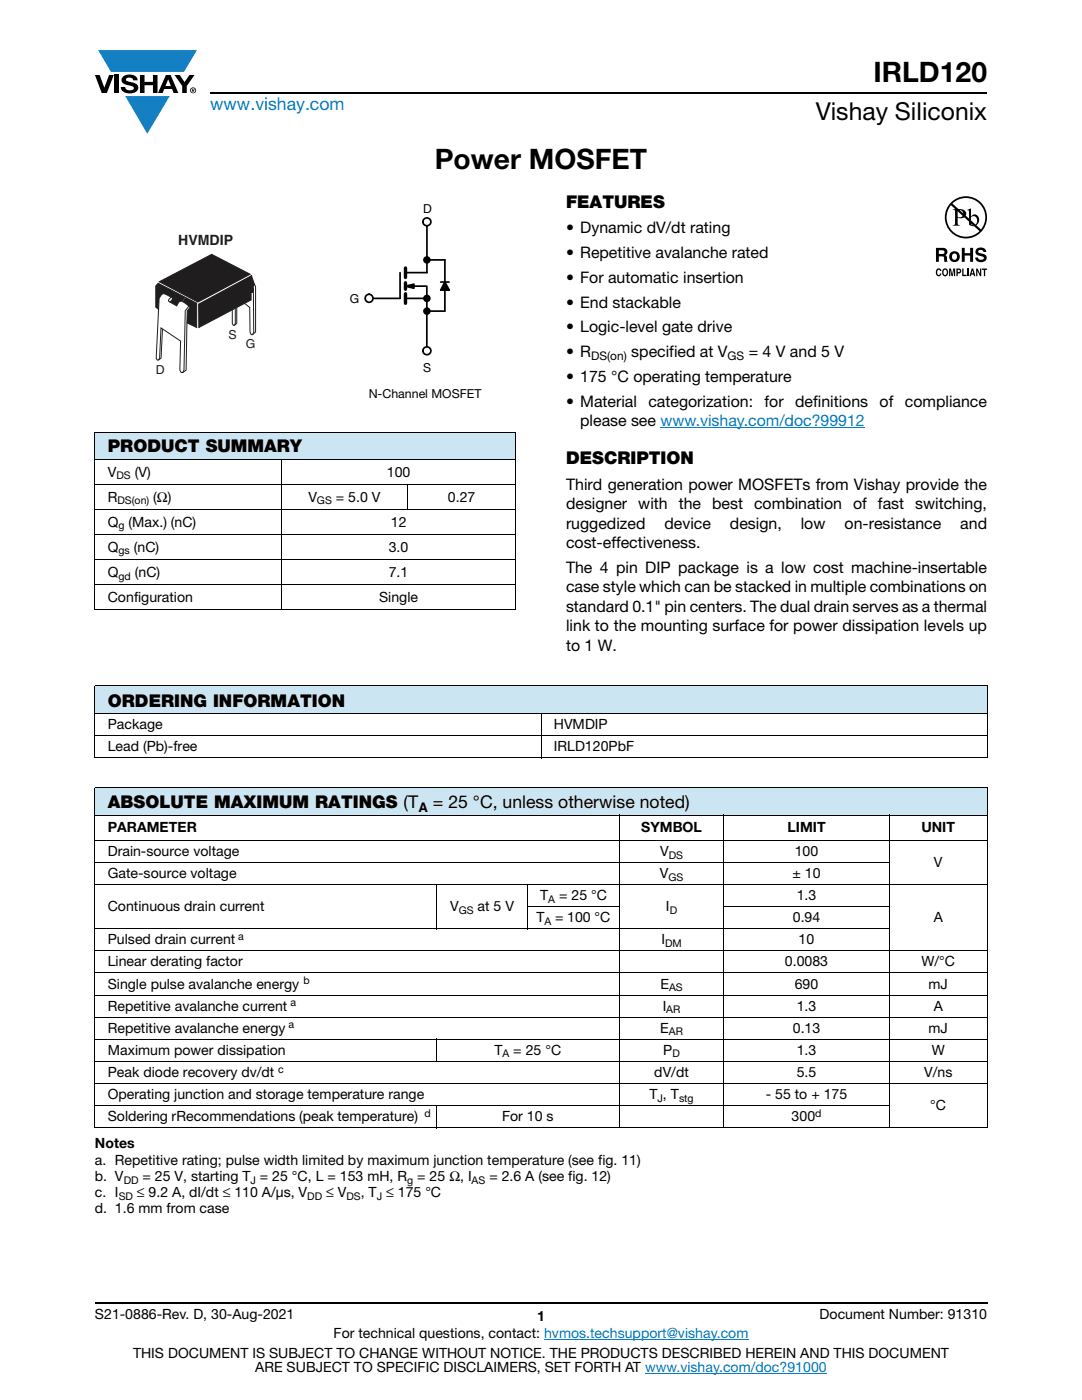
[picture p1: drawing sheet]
<svg xmlns="http://www.w3.org/2000/svg" width="216mm" height="279mm" viewBox="0 0 216 279" stroke-linecap="round" stroke-linejoin="round" font-family="sans-serif">
<defs><g id="words">
<g font-size="5.6">
<text x="174.3" y="16.4">IRLD120</text>
<text x="86.7" y="33.8">Power MOSFET</text>
</g>
<text font-size="4.9" x="162.8" y="24">Vishay Siliconix</text>
<text font-size="3.5" fill="#007ec4" x="42" y="21.9">www.vishay.com</text>
<g font-size="3.5">
<text x="112.9" y="41.5">FEATURES</text>
<text x="21.5" y="90.2">PRODUCT SUMMARY</text>
<text x="112.9" y="92.7">DESCRIPTION</text>
<text x="21.5" y="141">ORDERING INFORMATION</text>
<text x="21.5" y="161.3">ABSOLUTE MAXIMUM RATINGS (T</text>
<text x="86.4" y="161.3">= 25 °C, unless otherwise noted)</text>
</g>
<g font-size="3.2">
<text x="112.9" y="46.6">• Dynamic dV/dt rating</text>
<text x="112.9" y="51.5">• Repetitive avalanche rated</text>
<text x="112.9" y="56.5">• For automatic insertion</text>
<text x="112.9" y="61.4">• End stackable</text>
<text x="112.9" y="66.3">• Logic-level gate drive</text>
<text x="112.9" y="71.3">• R</text>
<text x="126" y="71.3">specified at V</text>
<text x="149.4" y="71.3">= 4 V and 5 V</text>
<text x="112.9" y="76.2">• 175 °C operating temperature</text>
<text x="112.9" y="81.2">• Material</text>
<text x="129.4" y="81.2">categorization:</text>
<text x="152.5" y="81.2">for</text>
<text x="158.7" y="81.2">definitions</text>
<text x="175.5" y="81.2">of</text>
<text x="180.6" y="81.2">compliance</text>
<text x="115.8" y="85">please see www.vishay.com/doc?99912</text>
<text x="112.9" y="97.7">Third generation power MOSFETs from Vishay provide the</text>
<text x="112.9" y="101.6">designer with the best combination of fast switching,</text>
<text x="112.9" y="105.5">ruggedized</text>
<text x="132.6" y="105.5">device</text>
<text x="145.7" y="105.5">design,</text>
<text x="159.8" y="105.5">low</text>
<text x="168.5" y="105.5">on-resistance</text>
<text x="191.6" y="105.5">and</text>
<text x="112.9" y="109.4">cost-effectiveness.</text>
<text x="112.9" y="114.3">The 4 pin DIP package is a low cost machine-insertable</text>
<text x="112.9" y="118.2">case style which can be stacked in multiple combinations on</text>
<text x="112.9" y="122.1">standard 0.1&quot; pin centers. The dual drain serves as a thermal</text>
<text x="112.9" y="126">link to the mounting surface for power dissipation levels up</text>
<text x="112.9" y="129.8">to 1 W.</text>
</g>
<text font-size="2.8" fill="#201d1e" x="35.6" y="48.8">HVMDIP</text>
<g font-size="2.8">
<text x="21.5" y="95.1">V</text>
<text x="26.9" y="95.1">(V)</text>
<text x="77.2" y="95.1">100</text>
<text x="21.5" y="100.1">R</text>
<text x="30.6" y="100.1">(Ω)</text>
<text x="61.5" y="100.1">V</text>
<text x="67" y="100.1">= 5.0 V</text>
<text x="89.4" y="100.1">0.27</text>
<text x="21.5" y="105.1">Q</text>
<text x="25.7" y="105.1">(Max.) (nC)</text>
<text x="78" y="105.1">12</text>
<text x="21.5" y="110.1">Q</text>
<text x="26.7" y="110.1">(nC)</text>
<text x="77.6" y="110.1">3.0</text>
<text x="21.5" y="115.1">Q</text>
<text x="26.9" y="115.1">(nC)</text>
<text x="77.6" y="115.1">7.1</text>
<text x="21.5" y="120.1">Configuration</text>
<text x="75.6" y="120.1">Single</text>
<text x="21.5" y="145.5">Package</text>
<text x="21.5" y="149.9">Lead (Pb)-free</text>
<text x="110.5" y="149.9">IRLD120PbF</text>
<text x="110.5" y="145.5">HVMDIP</text>
<text x="21.5" y="166.1">PARAMETER</text>
<text x="128" y="166.1">SYMBOL</text>
<text x="157.1" y="166.1">LIMIT</text>
<text x="183.9" y="166.1">UNIT</text>
<text x="21.5" y="170.8">Drain-source voltage</text>
<text x="131.7" y="170.8">V</text>
<text x="158.6" y="170.8">100</text>
<text x="186.4" y="173">V</text>
<text x="21.5" y="175.2">Gate-source voltage</text>
<text x="107.8" y="179.6">T</text>
<text x="111.6" y="179.6">= 25 °C</text>
<text x="131.7" y="175.2">V</text>
<text x="158.1" y="175.2">± 10</text>
<text x="159" y="179.6">1.3</text>
<text x="21.5" y="181.8">Continuous drain current</text>
<text x="89.8" y="181.8">V</text>
<text x="95.3" y="181.8">at 5 V</text>
<text x="107" y="184.1">T</text>
<text x="110.7" y="184.1">= 100 °C</text>
<text x="132.9" y="181.8">I</text>
<text x="158.2" y="184.1">0.94</text>
<text x="186.3" y="184.1">A</text>
<text x="21.5" y="188.5">Pulsed drain current</text>
<text x="132" y="188.5">I</text>
<text x="159.4" y="188.5">10</text>
<text x="21.5" y="192.9">Linear derating factor</text>
<text x="21.5" y="197.3">Single pulse avalanche energy</text>
<text x="131.8" y="197.3">E</text>
<text x="156.6" y="192.9">0.0083</text>
<text x="158.6" y="197.3">690</text>
<text x="183.8" y="192.9">W/°C</text>
<text x="185.3" y="197.3">mJ</text>
<text x="21.5" y="201.7">Repetitive avalanche current</text>
<text x="132.2" y="201.7">I</text>
<text x="159" y="201.7">1.3</text>
<text x="186.3" y="201.7">A</text>
<text x="21.5" y="206.1">Repetitive avalanche energy</text>
<text x="131.7" y="206.1">E</text>
<text x="158.2" y="206.1">0.13</text>
<text x="185.3" y="206.1">mJ</text>
<text x="21.5" y="214.9">Peak diode recovery dv/dt</text>
<text x="21.5" y="210.5">Maximum power dissipation</text>
<text x="98.7" y="210.5">T</text>
<text x="102.4" y="210.5">= 25 °C</text>
<text x="130.6" y="214.9">dV/dt</text>
<text x="132.3" y="210.5">P</text>
<text x="159" y="214.9">5.5</text>
<text x="159" y="210.5">1.3</text>
<text x="184.4" y="214.9">V/ns</text>
<text x="185.9" y="210.5">W</text>
<text x="21.5" y="219.3">Operating junction and storage temperature range</text>
<text x="129.6" y="219.3">T , T</text>
<text x="152.8" y="219.3">- 55 to + 175</text>
<text x="185.6" y="221.5">°C</text>
<text x="21.5" y="223.8">Soldering rRecommendations (peak temperature)</text>
<text x="100.2" y="223.8">For 10 s</text>
<text x="158" y="223.8">300</text>
<text x="18.9" y="229">Notes</text>
<text x="18.9" y="232.6">a. Repetitive rating; pulse width limited by maximum junction temperature (see fig. 11)</text>
<text x="18.9" y="238.9">c. I</text>
<text x="18.9" y="235.7">b. V</text>
<text x="27.3" y="238.9">≤ 9.2 A, dI/dt ≤ 110 A/μs, V</text>
<text x="28.4" y="235.7">= 25 V, starting T = 25 °C, L = 153 mH, R</text>
<text x="65.1" y="238.9">≤ V</text>
<text x="72" y="238.9">, T ≤ 175 °C</text>
<text x="83.2" y="235.7">= 25 Ω, I</text>
<text x="97.6" y="235.7">= 2.6 A (see fig. 12)</text>
<text x="18.9" y="242.1">d. 1.6 mm from case</text>
<text x="18.9" y="263.3">S21-0886-Rev. D, 30-Aug-2021</text>
<text x="107.2" y="263.6">1</text>
<text x="163.6" y="263.3">Document Number: 91310</text>
<text x="66.6" y="267.1">For technical questions, contact: hvmos.techsupport@vishay.com</text>
<text x="26.5" y="271">THIS DOCUMENT IS SUBJECT TO CHANGE WITHOUT NOTICE. THE PRODUCTS DESCRIBED HEREIN AND THIS DOCUMENT</text>
<text x="50.9" y="273.8">ARE SUBJECT TO SPECIFIC DISCLAIMERS, SET FORTH AT www.vishay.com/doc?91000</text>
</g>
<text font-size="2.6" x="83.5" y="162">A</text>
<g font-size="2.5">
<text x="84.4" y="42.4">D</text>
<text x="69.8" y="60.4">G</text>
<text x="84.4" y="74.2">S</text>
<text x="73.6" y="79.4">N-Channel MOSFET</text>
</g>
<g font-size="2.5" fill="#201d1e">
<text x="45.6" y="67.6">S</text>
<text x="49.1" y="69.5">G</text>
<text x="31.1" y="74.6">D</text>
</g>
<g font-size="2.4">
<text x="117.9" y="71.8">DS(on)</text>
<text x="145.2" y="71.8">GS</text>
</g>
<g font-size="2.1">
<text x="23.2" y="95.7">DS</text>
<text x="23.4" y="100.6">DS(on)</text>
<text x="63.2" y="100.6">GS</text>
<text x="23.6" y="105.6">g</text>
<text x="23.6" y="110.6">gs</text>
<text x="23.6" y="115.7">gd</text>
<text x="133.4" y="171.3">DS</text>
<text x="133.4" y="175.7">GS</text>
<text x="91.5" y="182.4">GS</text>
<text x="108.6" y="184.6">A</text>
<text x="109.4" y="180.1">A</text>
<text x="133.6" y="182.4">D</text>
<text x="47.5" y="187.6">a</text>
<text x="132.7" y="189">DM</text>
<text x="60.5" y="196.4">b</text>
<text x="133.5" y="197.8">AS</text>
<text x="57.9" y="200.9">a</text>
<text x="132.9" y="202.2">AR</text>
<text x="57.6" y="205.3">a</text>
<text x="133.5" y="206.6">AR</text>
<text x="55.5" y="214.1">c</text>
<text x="100.3" y="211">A</text>
<text x="134.2" y="211">D</text>
<text x="131.2" y="219.8">J</text>
<text x="135.5" y="219.8">stg</text>
<text x="84.7" y="222.9">d</text>
<text x="162.7" y="222.9">d</text>
<text x="23.7" y="239.4">SD</text>
<text x="24.7" y="236.2">DD</text>
<text x="50" y="236.2">J</text>
<text x="61.3" y="239.4">DD</text>
<text x="69.1" y="239.4">DS</text>
<text x="75.2" y="239.4">J</text>
<text x="81.3" y="236.2">g</text>
<text x="94.1" y="236.2">AS</text>
</g>
</g></defs>
<g fill="#147fc3">
<path d="M19.6 10h19.7l-2.6 4.3h-1.1h-13.5z"/>
<path d="M25 19.2h8.9l-4.5 7.5z"/>
</g>
<g fill="#000">
<path d="M18.9 15h1l.9 2.5 1-2.5h.9l-1.4 3.6h-1zM22.9 15h.9v3.6h-.9zM24.6 15.3a2.1 2.1 0 0 1 2.8 .3l.1 .4h-.9a.79 .79 0 0 0-.7-.5 .79 .79 0 0 0-.8 .4l.3 .3 1 .2a1.08 1.08 0 0 1 1.2 1 1.08 1.08 0 0 1-1.1 1.2 1.73 1.73 0 0 1-2.4-1.2h.9a.96 .96 0 0 0 .8 .6 .96 .96 0 0 0 .9-.4 1.31 1.31 0 0 0-1.2-.6 1.03 1.03 0 0 1-1.1-.6 1.03 1.03 0 0 1 .2-1.1zM27.9 15h.9v1.3h1.7v-1.3h.9v3.6h-.9v-1.6h-1.7v1.6h-.9zM34.8 15h1.1l.9 1.4 1-1.4h1l-1.5 2.2v1.4h-.9v-1.4z"/>
<path d="M33.6 15.9l.5 1.3h-1.1zM33.1 15l-1.6 3.6h1l.3-.8h1.5l.3 .8h1l-1.6-3.6z"/>
<path d="M38.4 17.8h.2v.2h-.2zM38.3 17.7v.7h.1v-.3l.4 .3-.2-.3 .2-.2-.1-.2z"/>
<path d="M38.1 18a.46 .46 0 0 1 .9 0 .46 .46 0 0 1-.9 0zM37.9 18a.6 .6 0 0 0 1.2 0 .6 .6 0 0 0-1.2 0z"/>
</g>
<path d="M42 18.6h155M18.9 260h178.1" fill="none" stroke="#000" stroke-width=".36"/>
<path d="M131.8 85.3h40.8M108.6 267.3h40.7M128.7 274h36.3" fill="none" stroke="#007ec4" stroke-width=".2"/>
<path d="M18.9 86.2h84.1v5.5h-84.1z" fill="#cce5f3"/>
<g fill="none" stroke="#000" stroke-width=".2">
<path d="M18.9 86.2h84.1M18.9 91.7h84.1M18.9 96.7h84.1M18.9 86.3v30.3M56.1 91.6v30.2M81.3 96.6v5.2M103 86.3v30.3M18.9 101.7h84.1M18.9 106.7h84.1M18.9 111.7h84.1M18.9 116.7h84.1M18.9 116.8v4.8"/>
<path d="M103 116.8v4.8M18.9 121.7h84.1"/>
</g>
<path d="M79.8 54.4v5.1h-5.6M80.9 59.5h4.3M81.1 57.2l1.5 .3v-.8l-1.6 .4h4.2v12.1M85.2 45v9.4h-4.3M85.2 51.9h3.6M85.2 62.1h3.6" fill="none" stroke="#000" stroke-width=".34"/>
<path d="M80.9 53.5v1.9M80.9 56.4v1.3M80.9 58.6v1.9" fill="none" stroke="#000" stroke-width=".68"/>
<path d="M81 57.1l1.6-.4v.8z" fill="#000"/>
<circle cx="73.6" cy="59.5" r=".79" fill="#fff"/>
<g fill="none" stroke="#000" stroke-width=".34">
<path d="M87.9 56.3h1.7M88.8 56.3l.8 1.6h-1.6zM88.8 51.9v10.2"/>
<circle cx="73.6" cy="59.5" r=".79"/>
</g>
<path d="M88.8 56.3l.8 1.6h-1.6z" fill="#000"/>
<circle cx="85.2" cy="44.3" r=".79" fill="#fff"/>
<circle cx="85.2" cy="44.3" r=".79" fill="none" stroke="#000" stroke-width=".34"/>
<circle cx="85.2" cy="70" r=".79" fill="#fff"/>
<g fill="none" stroke="#000" stroke-width=".34">
<circle cx="85.2" cy="51.9" r=".58"/>
<circle cx="85.2" cy="59.6" r=".58"/>
<circle cx="85.2" cy="70" r=".79"/>
<circle cx="85.2" cy="62.1" r=".58"/>
</g>
<g fill="#000">
<circle cx="85.2" cy="51.9" r=".58"/>
<circle cx="85.2" cy="59.6" r=".58"/>
<circle cx="85.2" cy="62.1" r=".58"/>
</g>
<path d="M31.8 56.2l10.4-5.4 7.7 3.9-10.4 5.6z" fill="#201d1e"/>
<path d="M31.8 56.2l10.4-5.4 7.7 3.9-10.4 5.6z" fill="none" stroke="#201d1e" stroke-width=".2"/>
<path d="M39.6 60.7l10.5-5.6v4.8l-10.4 5.5z" fill="#201d1e"/>
<path d="M39.6 60.7l10.5-5.6v4.8l-10.4 5.5z" fill="none" stroke="#201d1e" stroke-width=".2"/>
<g fill="#201d1e">
<path d="M36.9 59.3l2.3 1.2v4.9l-1.9-1 .1-2.3 .6-.8-1.5-1.1z"/>
<path d="M31.6 56.5l5.3 2.8-.4 .9a.9 .9 0 0 0-1.2 .8l-1.4-.7 .6-.8-.5-.3a1.69 1.69 0 0 0-1.7-.4l-.6 .8-.1 2.1-.5-.4v-4.2z"/>
</g>
<path d="M31.6 56.5l7.6 4v4.9l-1.9-1 .1-2.3 .6-.8-.7-.5a1.26 1.26 0 0 0-1.6-.5l-.4 .7-1.4-.7 .6-.8-.5-.3a1.69 1.69 0 0 0-1.7-.4l-.6 .8-.1 2.1-.5-.4v-4.2zM32.4 65.7l-.3 5.8-.4 .4M37.3 64.4l-.2 9.5-.6 .5M37.7 61.1l-.7 .9-.3 11.8-.2 .6h-.3l-.3-.5 .1-5.8-3.9-2.7-.3 6-.1 .5h-.3l-.2-.4 .4-9.8" fill="none" stroke="#201d1e" stroke-width=".2"/>
<path d="M50.2 55l.6 1.8a.55 .55 0 0 0-.2 .8v.7l-.4 .1z" fill="#201d1e"/>
<path d="M34.1 59.3l-.5 .7 .3 .3M50.2 55l.6 1.8a.55 .55 0 0 0-.2 .8v.7l-.4 .1zM50.6 58.3v8l-.2 .5h-.3l-.2-.5-.1-4.9-1-.9M50.8 56.8l.2 .6v8.8l-.6 .6M47 61.6v2.9l-.2 .4h-.3l-.1-.4v-2.7M47.2 61.4v3.1l-.4 .4" fill="none" stroke="#201d1e" stroke-width=".2"/>
<g fill="#000">
<path d="M186.9 53.8l.4-.2h.3l.2 .5-.6-.2a.66 .66 0 0 0 .1 1l.3-.3h.2a.54 .54 0 0 1-.4 .5 .54 .54 0 0 1-.6-.4zM189.4 53.6h.4l.2 1.2 .2-1.2h.4v1.5h-.3v-1.3l-.2 1.3h-.2l-.3-1.3v1.3h-.2zM192 53.6h.3v1.2h.6v.3h-.9zM191.9 49.5h.6v1h1.1v-1h.6v2.8h-.6v-1.3h-1.1v1.3h-.6zM193 53.6h.3v1.5h-.3zM194.9 49.6a1.15 1.15 0 0 1 1.9 .7h-.6v-.2a.68 .68 0 0 0-.9-.1l-.1 .4 .3 .1a1.29 1.29 0 0 1 1.4 .9 1.17 1.17 0 0 1-1.2 .9 1.17 1.17 0 0 1-1.1-.9h.6v.2a.67 .67 0 0 0 1.1-.1l-.2-.3-.6-.1a.82 .82 0 0 1-.8-.5 .82 .82 0 0 1 .2-1zM194.8 53.6h.3l.5 1v-1h.2v1.5h-.3l-.5-1.1v1.1h-.2zM195.9 53.6h1.1v.3h-.4v1.2h-.3v-1.2h-.4z"/>
<path d="M187.3 49.9v.8h1a.39 .39 0 0 0 0-.7zM186.8 49.5h1.4a.79 .79 0 0 1 .8 .4 .79 .79 0 0 1-.1 .9l-.3 .1a.98 .98 0 0 1 .4 1.2l.1 .2h-.6l-.3-1.1h-.9v1.1h-.5z"/>
<path d="M188.4 53.9a.64 .64 0 0 0 .2 1l.1-.1a.64 .64 0 0 0-.1-1zM188.2 53.7l.2-.1a.56 .56 0 0 1 .7 .3 .82 .82 0 0 1-.5 1.3l-.2-.1a.89 .89 0 0 1-.2-1.4z"/>
<path d="M190 40.6a3.9 3.9 0 0 1 5.3-.1 3.9 3.9 0 0 1 .4 5.3zM189.7 41l5.8 5.1a3.9 3.9 0 0 1-5.4 .1 3.9 3.9 0 0 1-.4-5.2zM188.5 43.4a4.2 4.2 0 0 0 8.5 0 4.2 4.2 0 0 0-8.5 0z"/>
<path d="M190.2 50.7a.63 .63 0 0 0-.2 .7 .63 .63 0 0 0 .7 .4 .63 .63 0 0 0 .2-.8 .63 .63 0 0 0-.7-.3zM189.4 51.2a1.1 1.1 0 0 1 2.2 0 1.1 1.1 0 0 1-2.2 0z"/>
<path d="M191.1 42v1.3a.75 .75 0 0 0 1.1-.7 .75 .75 0 0 0-1.1-.6zM190.1 41.7a2.81 2.81 0 0 1 2.5 .4 .97 .97 0 0 1-.1 1.2 .97 .97 0 0 1-1.2 .2h-.2v1v.3l.5 .2h-1.5l.3-.1 .2-.4v-2.3l-.1-.2z"/>
<path d="M191.1 53.9v.4l.4-.1v-.3zM190.8 53.6h.6a.5 .5 0 0 1 .4 .5 .5 .5 0 0 1-.4 .5h-.3v.5h-.3z"/>
<path d="M193.8 43.4v1.3l.1 .2a.72 .72 0 0 0 .8-.1 .72 .72 0 0 0 .3-.8 .72 .72 0 0 0-.4-.8 .72 .72 0 0 0-.8 .2zM193 41.9l.8-.3v1.6a.89 .89 0 0 1 1.1-.4 .89 .89 0 0 1 .5 1.1 1.23 1.23 0 0 1-.7 1.1 1.23 1.23 0 0 1-1.3-.1l-.1-2.7z"/>
<path d="M194 53.9l-.1 .6h.3zM193.9 53.6h.3l.4 1.5h-.3v-.3h-.5l-.1 .3h-.3z"/>
</g>
<g fill="#cce5f3">
<path d="M18.9 136.9h178.1v5.5h-178.1z"/>
<path d="M18.9 157.2h178.1v5.5h-178.1z"/>
</g>
<g fill="none" stroke="#000" stroke-width=".2">
<path d="M18.9 136.9h178.1M18.9 137v5.3M197 137v9.7M18.9 142.4h89M18.9 146.8h178.1M18.9 151.2h178.1M18.9 157.2h178.1M18.9 142.5v8.6M18.9 157.3v67.7M107.9 142.3v9M108 142.4h89M197 146.9v4.2"/>
<path d="M197 157.3v67.7M18.9 162.7h178.1M18.9 167.7h178.1M18.9 172.1h158.7M18.9 176.5h178.1M87 176.4v9M105.3 176.4v9M123.6 162.6v62.5M144.4 162.6v62.5M177.5 162.6v62.5M18.9 185.4h158.7M18.9 189.8h178.1"/>
<path d="M18.9 194.2h178.1M18.9 198.6h178.1M105.2 180.9h18.5M144.3 180.9h33.3M18.9 203h178.1M18.9 207.4h178.1M18.9 211.8h178.1M18.9 216.2h178.1M87 207.3v4.6M18.9 220.6h158.7M18.9 225h178.1M87 220.5v4.6"/>
</g>
<use href="#words"/>
</svg>
